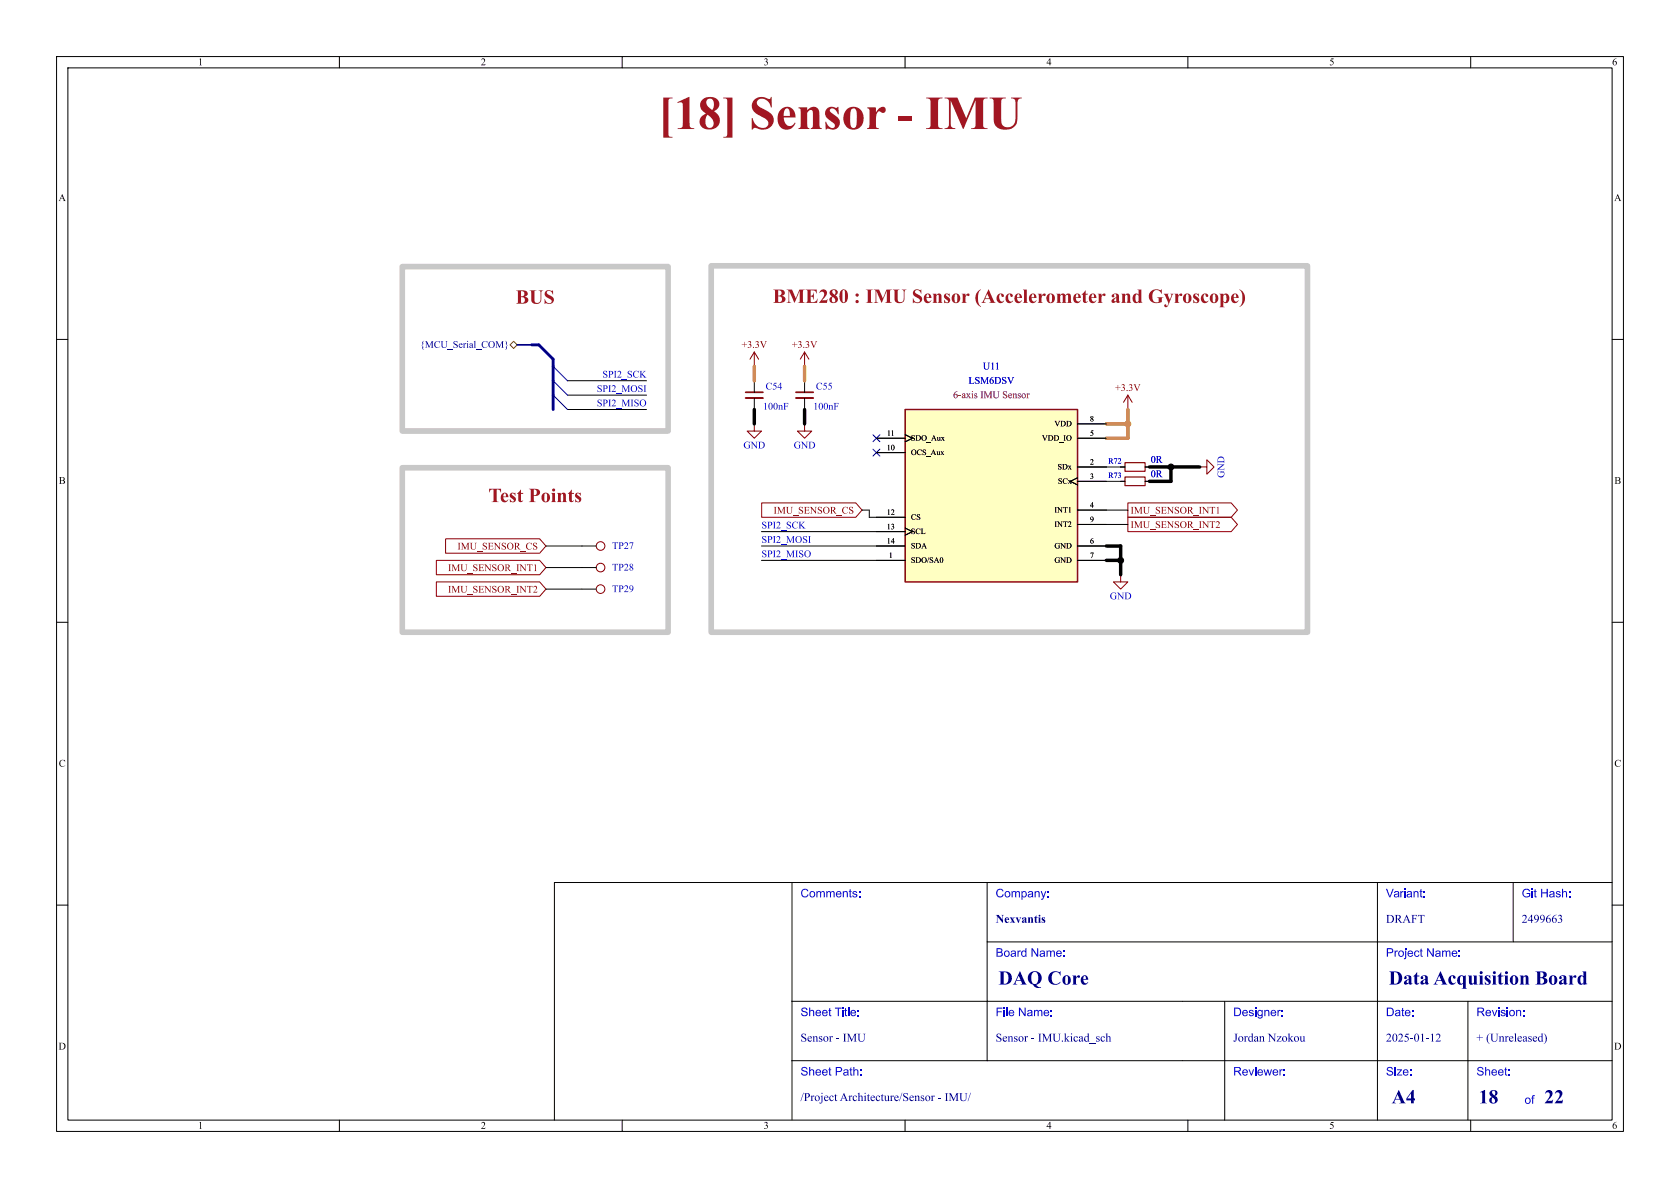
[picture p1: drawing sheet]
<svg xmlns="http://www.w3.org/2000/svg" width="297mm" height="210mm" viewBox="0 0 297 210" stroke-linecap="round" stroke-linejoin="round" font-family="sans-serif">
<defs><g id="words">
<text font-size="8.4" fill="#a21622" x="116.4" y="25">[18]Sensor- IMU</text>
<g font-size="3.5" fill="#a21622">
<text x="136.6" y="54">BME280: IMU Sensor(Accelerometer</text>
<text x="196.3" y="54">andGyroscope)</text>
<text x="91.2" y="54.1">BUS</text>
<text x="86.3" y="89.7">TestPoints</text>
</g>
<g font-size="3.5" fill="#00007f">
<text x="176.5" y="174.9">DAQ Core</text>
<text x="245.5" y="174.9">DataAcquisitionBoard</text>
<text x="246" y="195.9">A4</text>
<text x="261.4" y="196">18</text>
<text x="273" y="196">22</text>
</g>
<g font-size="2.1" fill="#00f">
<text x="141.5" y="159.2">Comments:</text>
<text x="176" y="159.2">Company:</text>
<text x="245" y="159.2">Variant:</text>
<text x="269" y="159.2">Git Hash:</text>
<text x="176" y="169.7">Board Name:</text>
<text x="245" y="169.7">Project Name:</text>
<text x="141.5" y="180.2">Sheet Title:</text>
<text x="176" y="180.2">File Name:</text>
<text x="218" y="180.2">Designer:</text>
<text x="245" y="180.2">Date:</text>
<text x="261" y="180.2">Revision:</text>
<text x="141.5" y="190.7">Sheet Path:</text>
<text x="218" y="190.7">Reviewer:</text>
<text x="245" y="190.7">Size:</text>
<text x="261" y="190.7">Sheet:</text>
<text x="269.5" y="195.7">of</text>
</g>
<g font-size="2.1" fill="#00007f">
<text x="176" y="163.7">Nexvantis</text>
<text x="245" y="163.7">DRAFT</text>
<text x="269" y="163.7">2499663</text>
<text x="141.5" y="184.7">Sensor- IMU</text>
<text x="176" y="184.7">Sensor- IMU.kicad_sch</text>
<text x="218" y="184.7">JordanNzokou</text>
<text x="245" y="184.7">2025-01-12</text>
<text x="261" y="184.7">+ (Unreleased)</text>
<text x="141.5" y="195.2">/ProjectArchitecture/SensorIMU/</text>
</g>
<g font-size="1.8">
<text x="35" y="12">1</text>
<text x="85" y="12">2</text>
<text x="135" y="12">3</text>
<text x="185" y="12">4</text>
<text x="235" y="12">5</text>
<text x="285" y="12">6</text>
<text x="10.3" y="36">A</text>
<text x="285.3" y="36">A</text>
<text x="10.4" y="86">B</text>
<text x="285.4" y="86">B</text>
<text x="10.4" y="136">C</text>
<text x="285.4" y="136">C</text>
<text x="10.3" y="186">D</text>
<text x="285.3" y="186">D</text>
<text x="35" y="200">1</text>
<text x="85" y="200">2</text>
<text x="135" y="200">3</text>
<text x="185" y="200">4</text>
<text x="235" y="200">5</text>
<text x="285" y="200">6</text>
</g>
<text font-size="1.8" fill="#000084" x="74.3" y="61.9">{MCU_Serial_COM}</text>
<g font-size="1.8" fill="#840000">
<text x="131.1" y="61.9">+3.3V</text>
<text x="140" y="61.9">+3.3V</text>
<text x="197.1" y="69.6">+3.3V</text>
<text x="136.8" y="91.2">IMU_SENSOR_CS</text>
<text x="199.9" y="93.8">IMU_SENSOR_INT2</text>
<text x="199.9" y="91.2">IMU_SENSOR_INT1</text>
<text x="79.2" y="101.4">IMU_SENSOR_INT1</text>
<text x="80.9" y="97.6">IMU_SENSOR_CS</text>
<text x="79.2" y="105.2">IMU_SENSOR_INT2</text>
</g>
<g font-size="1.8" fill="#0000c2">
<text x="173.8" y="65.8">U11</text>
<text x="105.5" y="69.5">SPI2_MOSI</text>
<text x="106.5" y="67">SPI2_SCK</text>
<text x="135.3" y="69.3">C54</text>
<text x="144.2" y="69.3">C55</text>
<text x="171.2" y="68.3">LSM6DSV</text>
<text x="105.5" y="72">SPI2_MISO</text>
<text x="134.9" y="72.9">100nF</text>
<text x="143.8" y="72.9">100nF</text>
<text x="131.4" y="79.7">GND</text>
<text x="140.3" y="79.7">GND</text>
<text x="203.4" y="82.3">0R</text>
<text x="203.4" y="84.8">0R</text>
<text x="216.9" y="84.5" transform="rotate(-90 216.9 84.5)">GND</text>
<text x="134.6" y="93.6">SPI2_SCK</text>
<text x="108.2" y="97.5">TP27</text>
<text x="108.2" y="101.3">TP28</text>
<text x="134.6" y="98.7">SPI2_MISO</text>
<text x="134.6" y="96.2">SPI2_MOSI</text>
<text x="108.2" y="105.1">TP29</text>
<text x="196.2" y="106.4">GND</text>
</g>
<text font-size="1.8" fill="#840084" x="168.5" y="70.8">6-axisIMU Sensor</text>
<g font-size="1.4">
<text x="156.8" y="77.2">11</text>
<text x="186.4" y="75.7">VDD</text>
<text x="192.7" y="74.7">8</text>
<text x="192.7" y="77.2">5</text>
<text x="156.8" y="79.8">10</text>
<text x="161" y="78.3">SDO_Aux</text>
<text x="161" y="80.8">OCS_Aux</text>
<text x="184.2" y="78.3">VDD_IO</text>
<text x="187" y="83.3">SDx</text>
<text x="192.7" y="82.3">2</text>
<text x="195.9" y="82.3">R72</text>
<text x="187" y="85.9">SCx</text>
<text x="192.7" y="89.9">4</text>
<text x="192.7" y="84.8">3</text>
<text x="195.9" y="84.9">R73</text>
<text x="156.8" y="91.2">12</text>
<text x="156.8" y="93.7">13</text>
<text x="161" y="92.2">CS</text>
<text x="161" y="94.8">SCL</text>
<text x="186.4" y="91">INT1</text>
<text x="186.4" y="93.5">INT2</text>
<text x="192.7" y="92.5">9</text>
<text x="156.8" y="96.3">14</text>
<text x="157.1" y="98.8">1</text>
<text x="161" y="97.3">SDA</text>
<text x="161" y="99.9">SDO/SA0</text>
<text x="186.4" y="99.9">GND</text>
<text x="186.4" y="97.3">GND</text>
<text x="192.7" y="98.8">7</text>
<text x="192.7" y="96.3">6</text>
</g>
</g></defs>
<g fill="none" stroke="#000" stroke-width=".18">
<path d="M10 10h277v190h-277zM12 12h273v186h-273zM60 10v2M110 10v2M160 10v2M210 10v2M260 10v2M10 60h2M142.2 67.3v2M142.2 70.4v2M285 60h2M102.9 96.5h2.5"/>
<path d="M202.4 82.6h.8M202.4 85.1h.8M212.1 82.6h.1M10 110h2M285 110h2M140 156v42M174.5 156v31.5M243.5 156v42M267.5 156v10.5M285 156h-187v42M10 160h2M140 177h145"/>
<path d="M174.5 166.5h110.5M216.5 177v21M259.5 177v21M285 160h2M60 198v2M110 198v2M140 187.5h145M160 198v2M210 198v2M260 198v2"/>
</g>
<path d="M140.7 69.3h3.1" fill="none" stroke="#840000" stroke-width=".3"/>
<path d="M140.7 70.4h3.1" fill="none" stroke="#840000" stroke-width=".33"/>
<path d="M198.9 81.8h3.5v1.5h-3.5zM198.9 84.3h3.5v1.6h-3.5z" fill="none" stroke="#840000" stroke-width=".2"/>
<g fill="none" stroke="#840000" stroke-width=".18">
<path d="M212.1 82.6h1.3v-1.3l1.2 1.3-1.2 1.2v-1.2"/>
<circle cx="106.2" cy="96.5" r=".76"/>
</g>
<path d="M160 72.4h30.5v30.5h-30.5z" fill="#ffffc2"/>
<path d="M160 72.4h30.5v30.5h-30.5z" fill="none" stroke="#840000" stroke-width=".25"/>
<g fill="none" stroke="#000" stroke-width=".18">
<path d="M100.3 72.4h14M100.3 67.3h14M100.3 69.9h14M133.3 64.8h.1M133.3 74.9h.1M133.3 67.3v2M133.3 70.4v2M142.2 74.9h.1M142.2 64.8h.1M154.9 77.5h5.1M160 76.8l1.3 .7-1.3 .6M190.5 74.9h5.1"/>
<path d="M190.5 77.5h5.1M199.4 72.4h.1M96.5 96.5h6.4M134.6 94h25.4M134.6 96.5h25.4M134.6 99.1h25.4M152.4 90.2h1.3v1.2h6.3M154.9 80h5.1M160 93.3l1.3 .7-1.3 .6M190.5 84.5l-1.3 .6 1.3 .6M190.5 96.5h5.1M190.5 99.1h5.1"/>
<path d="M190.5 90.2h8.9M190.5 82.6h7.6M190.5 85.1h7.6M190.5 92.7h8.9M202.4 82.6h.8M202.4 85.1h.8M96.5 100.3h8.9M96.5 104.1h8.9M198.1 101.6h.1"/>
</g>
<g fill="none" stroke="#840000" stroke-width=".18">
<path d="M133.3 74.9v1.3h1.3l-1.3 1.3-1.2-1.3h1.2M133.3 62.2l.8 1.3M133.3 62.2l-.7 1.3M133.3 62.2v2.6M142.2 74.9v1.3h1.3l-1.3 1.3-1.2-1.3h1.2M142.2 62.2l.8 1.3M142.2 62.2l-.7 1.3M142.2 62.2v2.6M199.4 69.9l.8 1.2M199.4 69.9l-.8 1.2M199.4 69.9v2.5M77.1 99.1h18.3l1.1 1.2-1.1 1.3h-18.3z"/>
<path d="M78.8 95.2h16.6l1.1 1.3-1.1 1.3h-16.6zM134.7 88.9h16.6l1.1 1.3-1.1 1.2h-16.6zM199.4 91.4h18.3l1.1 1.3-1.1 1.3h-18.3zM199.4 88.9h18.3l1.1 1.3-1.1 1.2h-18.3zM77.1 102.9h18.3l1.1 1.2-1.1 1.3h-18.3zM198.1 101.6v1.3h1.3l-1.3 1.2-1.3-1.2h1.3"/>
<circle cx="106.2" cy="100.3" r=".76"/>
<circle cx="106.2" cy="104.1" r=".76"/>
</g>
<path d="M131.8 69.3h3.1" fill="none" stroke="#840000" stroke-width=".3"/>
<path d="M131.8 70.4h3.1" fill="none" stroke="#840000" stroke-width=".33"/>
<path d="M90.2 61l.6-.7 .6 .7-.6 .6z" fill="none" stroke="#725600" stroke-width=".18"/>
<path d="M94 61h1.2l2.6 2.5v8.9" fill="none" stroke="#000084" stroke-width=".51"/>
<path d="M91.4 61h2.6" fill="none" stroke="#000084" stroke-width=".3"/>
<path d="M133.3 72.4v2.5M142.2 72.4v2.5M195.6 96.5h2.5v5.1M195.6 99.1h2.5M203.2 82.6h8.9M207 82.6v2.5h-3.8" fill="none" stroke="#000" stroke-width=".61"/>
<path d="M133.3 64.8v2.5M142.2 64.8v2.5M195.6 74.9h3.8M199.4 72.4v5.1h-3.8" fill="none" stroke="#dc8e00" stroke-width=".61"/>
<path d="M97.8 64.8l2.5 2.5M97.8 69.9l2.5 2.5M97.8 67.3l2.5 2.6M154.3 76.9l1.2 1.2M154.3 79.4l1.2 1.2M155.5 76.9l-1.2 1.2M155.5 79.4l-1.2 1.2" fill="none" stroke="#000084" stroke-width=".18"/>
<path d="M71.1 47.1h47v29.1h-47zM125.7 47h105.4v64.8h-105.4zM71.1 82.7h47v29.1h-47z" fill="none" stroke="#c8c8c8" stroke-width="1"/>
<g fill="#000" stroke="#000" stroke-width=".18">
<circle cx="198.1" cy="99.1" r=".52"/>
<circle cx="207" cy="82.6" r=".52"/>
</g>
<circle cx="199.4" cy="74.9" r=".52" fill="#dc8e00" stroke="#dc8e00" stroke-width=".18"/>
<use href="#words"/>
</svg>
